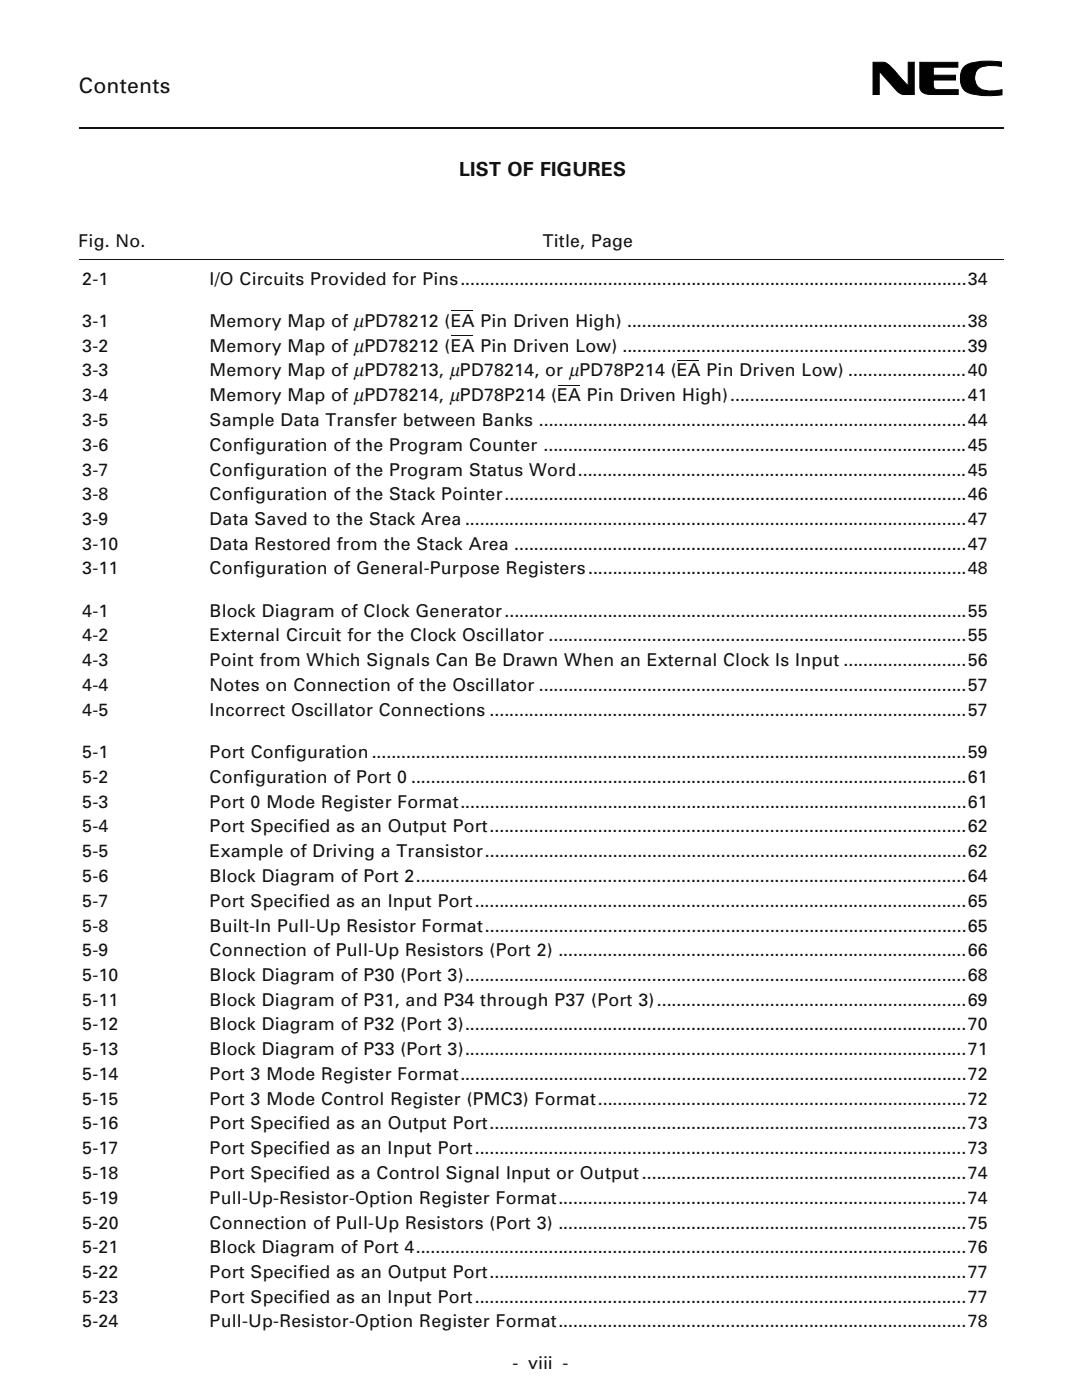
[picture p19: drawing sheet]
<svg xmlns="http://www.w3.org/2000/svg" width="216mm" height="279mm" viewBox="0 0 216 279" stroke-linecap="round" stroke-linejoin="round" font-family="sans-serif">
<defs><g id="words">
<text font-size="4.2" fill="#231f20" x="15.7" y="18.5">Contents</text>
<text font-size="3.9" fill="#231f20" x="91.6" y="35.1">LIST OF FIGURES</text>
<g font-size="3.5" fill="#231f20">
<text x="15.7" y="49.4">Fig. No.</text>
<text x="108.3" y="49.4">Title, Page</text>
<text x="16.4" y="56.8">2-1</text>
<text x="41.8" y="56.8">I/O Circuits Provided for Pins.......................................................................................................34</text>
<text x="16.4" y="65.3">3-1</text>
<text x="41.8" y="65.3">Memory Map of µPD78212 (EA Pin Driven High) .....................................................................38</text>
<text x="16.4" y="70.2">3-2</text>
<text x="41.8" y="70.2">Memory Map of µPD78212 (EA Pin Driven Low) ......................................................................39</text>
<text x="16.4" y="75.1">3-3</text>
<text x="41.8" y="75.1">Memory Map of µPD78213, µPD78214, or µPD78P214 (EA Pin Driven Low) ........................40</text>
<text x="16.4" y="80.1">3-4</text>
<text x="41.8" y="80.1">Memory Map of µPD78214, µPD78P214 (EA Pin Driven High)................................................41</text>
<text x="16.4" y="85">3-5</text>
<text x="16.4" y="89.9">3-6</text>
<text x="41.8" y="85">Sample Data Transfer between Banks .......................................................................................44</text>
<text x="41.8" y="89.9">Configuration of the Program Counter ......................................................................................45</text>
<text x="16.4" y="94.9">3-7</text>
<text x="41.8" y="94.9">Configuration of the Program Status Word...............................................................................45</text>
<text x="16.4" y="99.8">3-8</text>
<text x="41.8" y="99.8">Configuration of the Stack Pointer..............................................................................................46</text>
<text x="16.4" y="104.7">3-9</text>
<text x="41.8" y="104.7">Data Saved to the Stack Area ......................................................................................................47</text>
<text x="16.4" y="109.7">3-10</text>
<text x="41.8" y="109.7">Data Restored from the Stack Area ............................................................................................47</text>
<text x="16.4" y="114.6">3-11</text>
<text x="41.8" y="114.6">Configuration of General-Purpose Registers.............................................................................48</text>
<text x="16.4" y="123.1">4-1</text>
<text x="41.8" y="123.1">Block Diagram of Clock Generator..............................................................................................55</text>
<text x="16.4" y="128">4-2</text>
<text x="41.8" y="128">External Circuit for the Clock Oscillator .....................................................................................55</text>
<text x="16.4" y="133">4-3</text>
<text x="16.4" y="137.9">4-4</text>
<text x="41.8" y="137.9">Notes on Connection of the Oscillator .......................................................................................57</text>
<text x="41.8" y="133">Point from Which Signals Can Be Drawn When an External Clock Is Input .........................56</text>
<text x="16.4" y="142.8">4-5</text>
<text x="41.8" y="142.8">Incorrect Oscillator Connections .................................................................................................57</text>
<text x="16.4" y="151.3">5-1</text>
<text x="41.8" y="151.3">Port Configuration .........................................................................................................................59</text>
<text x="16.4" y="156.3">5-2</text>
<text x="16.4" y="161.2">5-3</text>
<text x="41.8" y="156.3">Configuration of Port 0 .................................................................................................................61</text>
<text x="41.8" y="161.2">Port 0 Mode Register Format.......................................................................................................61</text>
<text x="16.4" y="166.1">5-4</text>
<text x="41.8" y="166.1">Port Specified as an Output Port.................................................................................................62</text>
<text x="16.4" y="171.1">5-5</text>
<text x="41.8" y="171.1">Example of Driving a Transistor..................................................................................................62</text>
<text x="16.4" y="176">5-6</text>
<text x="41.8" y="176">Block Diagram of Port 2................................................................................................................64</text>
<text x="16.4" y="180.9">5-7</text>
<text x="16.4" y="185.9">5-8</text>
<text x="41.8" y="180.9">Port Specified as an Input Port....................................................................................................65</text>
<text x="41.8" y="185.9">Built-In Pull-Up Resistor Format..................................................................................................65</text>
<text x="16.4" y="190.8">5-9</text>
<text x="41.8" y="190.8">Connection of Pull-Up Resistors (Port 2) ...................................................................................66</text>
<text x="16.4" y="195.7">5-10</text>
<text x="41.8" y="195.7">Block Diagram of P30 (Port 3)......................................................................................................68</text>
<text x="16.4" y="200.7">5-11</text>
<text x="41.8" y="200.7">Block Diagram of P31, and P34 through P37 (Port 3)...............................................................69</text>
<text x="16.4" y="205.7">5-12</text>
<text x="41.8" y="205.7">Block Diagram of P32 (Port 3)......................................................................................................70</text>
<text x="16.4" y="210.6">5-13</text>
<text x="16.4" y="215.6">5-14</text>
<text x="41.8" y="210.6">Block Diagram of P33 (Port 3)......................................................................................................71</text>
<text x="41.8" y="215.6">Port 3 Mode Register Format.......................................................................................................72</text>
<text x="16.4" y="220.5">5-15</text>
<text x="41.8" y="220.5">Port 3 Mode Control Register (PMC3) Format...........................................................................72</text>
<text x="16.4" y="225.4">5-16</text>
<text x="41.8" y="225.4">Port Specified as an Output Port.................................................................................................73</text>
<text x="16.4" y="230.4">5-17</text>
<text x="41.8" y="230.4">Port Specified as an Input Port....................................................................................................73</text>
<text x="16.4" y="235.3">5-18</text>
<text x="41.8" y="235.3">Port Specified as a Control Signal Input or Output..................................................................74</text>
<text x="16.4" y="240.2">5-19</text>
<text x="16.4" y="245.2">5-20</text>
<text x="41.8" y="245.2">Connection of Pull-Up Resistors (Port 3) ...................................................................................75</text>
<text x="41.8" y="240.2">Pull-Up-Resistor-Option Register Format...................................................................................74</text>
<text x="16.4" y="250.1">5-21</text>
<text x="41.8" y="250.1">Block Diagram of Port 4................................................................................................................76</text>
<text x="16.4" y="255">5-22</text>
<text x="41.8" y="255">Port Specified as an Output Port.................................................................................................77</text>
<text x="16.4" y="260">5-23</text>
<text x="41.8" y="260">Port Specified as an Input Port....................................................................................................77</text>
<text x="16.4" y="264.9">5-24</text>
<text x="41.8" y="264.9">Pull-Up-Resistor-Option Register Format...................................................................................78</text>
<text x="102.3" y="273.2">- viii -</text>
</g>
</g></defs>
<path d="M15.8 25.6h184.5" fill="none" stroke="#231f20" stroke-width=".32"/>
<path d="M174.2 12.4h2.2a9.8 9.8 0 0 1 2.9 2.7l1.9 2v-4.7h1.2v6.5h-1.1a2.34 2.34 0 0 1-2.3-.7l-3.5-3.9-.1 4.6h-1.2zM183.5 12.4h7.6v1h-4.9v1.6h4.5v1h-4.5l.1 1.5a.71 .71 0 0 0 .8 .4h4.1v1h-5.4a1.94 1.94 0 0 1-2.2-1.3zM192.2 13.5a6.2 6.2 0 0 1 4.7-1.3l2.9 .2v.9l-2-.2a2.89 2.89 0 0 0-3.2 1.6 2.59 2.59 0 0 0 2.5 3.4l2.8-.2v1a12.1 12.1 0 0 1-7.2-.6 3.8 3.8 0 0 1-1-3.6z" fill="#000" stroke="#000" stroke-width=".2"/>
<path d="M15.7 51.7h184.5M89.9 62.1h4.4M89.9 67.1h4.4M111.3 76.9h4.3M135.1 72h4.3" fill="none" stroke="#231f20" stroke-width=".2"/>
<use href="#words"/>
</svg>
